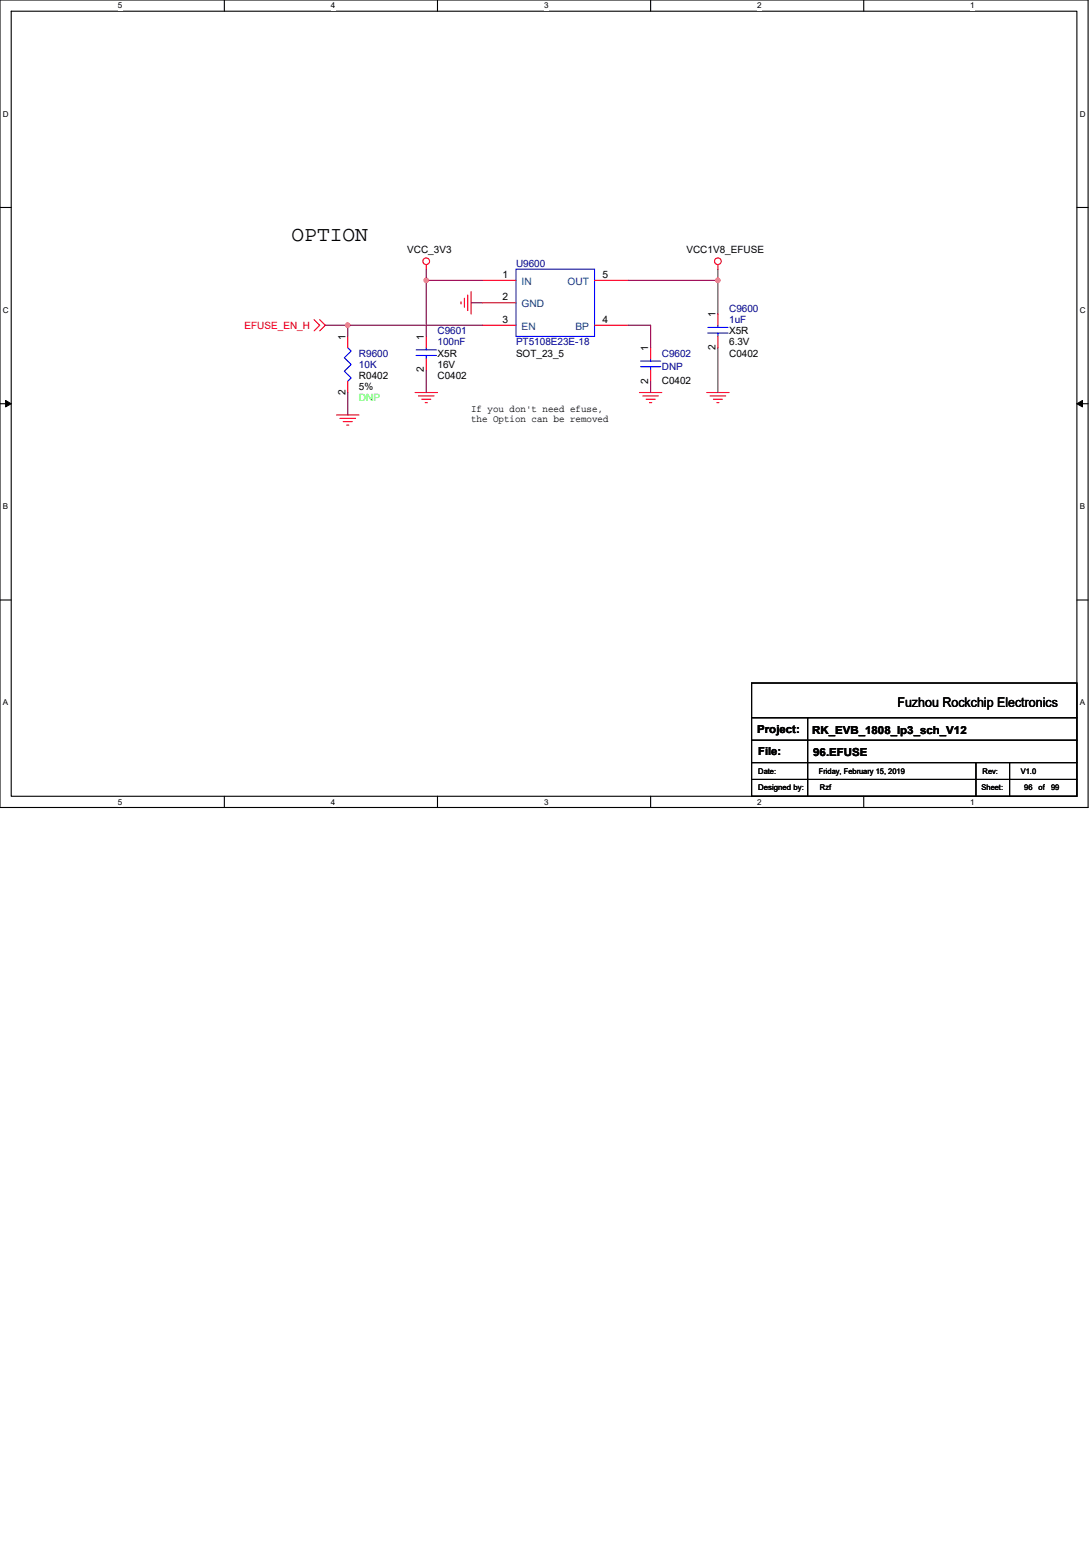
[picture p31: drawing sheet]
<svg xmlns="http://www.w3.org/2000/svg" width="210mm" height="297mm" viewBox="0 0 210 297" stroke-linecap="round" stroke-linejoin="round" font-family="sans-serif">
<defs><g id="words">
<text font-size="4.1" x="56.1" y="46.4">OPTION</text>
<text font-size="2.6" x="172.7" y="136.2">Fuzhou Rockchip Electronics</text>
<g font-size="2.1">
<text x="145.7" y="141">Project:</text>
<text x="156.3" y="141.2">RK_EVB_1808_lp3_sch_V12</text>
<text x="145.9" y="145.4">File:</text>
<text x="156.5" y="145.6">96.EFUSE</text>
</g>
<g font-size="1.9">
<text x="78.4" y="48.8">VCC_3V3</text>
<text x="96.7" y="53.5">1</text>
<text x="115.9" y="53.5">5</text>
<text x="132.1" y="48.8">VCC1V8_EFUSE</text>
<text x="96.7" y="57.8">2</text>
<text x="66.5" y="65.4" transform="rotate(-90 66.5 65.4)">1</text>
<text x="81.6" y="65.4" transform="rotate(-90 81.6 65.4)">1</text>
<text x="96.7" y="62.2">3</text>
<text x="115.9" y="62.2">4</text>
<text x="137.7" y="61.1" transform="rotate(-90 137.7 61.1)">1</text>
<text x="140.3" y="64.3">X5R</text>
<text x="81.6" y="71.7" transform="rotate(-90 81.6 71.7)">2</text>
<text x="84.2" y="68.6">X5R</text>
<text x="84.2" y="70.8">16V</text>
<text x="99.3" y="68.6">SOT_23_5</text>
<text x="124.8" y="67.6" transform="rotate(-90 124.8 67.6)">1</text>
<text x="137.7" y="67.4" transform="rotate(-90 137.7 67.4)">2</text>
<text x="140.3" y="68.6">C0402</text>
<text x="140.3" y="66.5">6.3V</text>
<text x="66.5" y="76" transform="rotate(-90 66.5 76)">2</text>
<text x="69.1" y="73">R0402</text>
<text x="69.1" y="75.1">5%</text>
<text x="84.2" y="73">C0402</text>
<text x="124.8" y="73.9" transform="rotate(-90 124.8 73.9)">2</text>
<text x="127.4" y="73.8">C0402</text>
<text x="90.7" y="79.3">If you don't need efuse,</text>
<text x="90.7" y="81.2">the Option can be removed</text>
</g>
<g font-size="1.9" fill="#000080">
<text x="99.3" y="51.4">U9600</text>
<text x="84.2" y="64.3">C9601</text>
<text x="140.3" y="60">C9600</text>
<text x="140.3" y="62.2">1uF</text>
<text x="69.1" y="68.6">R9600</text>
<text x="69.1" y="70.8">10K</text>
<text x="84.2" y="66.5">100nF</text>
<text x="99.3" y="66.5">PT5108E23E-18</text>
<text x="127.4" y="68.6">C9602</text>
<text x="127.4" y="71.2">DNP</text>
</g>
<g font-size="1.9" fill="#004080">
<text x="100.4" y="54.9">IN</text>
<text x="100.4" y="59.2">GND</text>
<text x="109.2" y="54.9">OUT</text>
<text x="100.4" y="63.5">EN</text>
<text x="110.8" y="63.5">BP</text>
</g>
<text font-size="1.9" fill="#f00" x="47.1" y="63.2">EFUSE_EN_H</text>
<text font-size="1.9" fill="#0f0" x="69.1" y="77.3">DNP</text>
<g font-size="1.6">
<text x="22.7" y="1.6">5</text>
<text x="63.7" y="1.6">4</text>
<text x="104.7" y="1.6">3</text>
<text x="145.7" y="1.6">2</text>
<text x="186.8" y="1.6">1</text>
<text x=".6" y="22.4">D</text>
<text x="207.8" y="22.4">D</text>
<text x=".6" y="60.2">C</text>
<text x="207.8" y="60.2">C</text>
<text x=".6" y="98">B</text>
<text x="207.8" y="98">B</text>
<text x=".6" y="135.8">A</text>
<text x="207.8" y="135.8">A</text>
<text x="22.7" y="154.9">5</text>
<text x="63.7" y="154.9">4</text>
<text x="104.7" y="154.9">3</text>
<text x="145.7" y="154.9">2</text>
<text x="186.8" y="154.9">1</text>
</g>
<g font-size="1.5">
<text x="145.9" y="149">Date:</text>
<text x="157.6" y="149">Friday, February 15, 2019</text>
<text x="189.1" y="149">Rev:</text>
<text x="196.5" y="149">V1.0</text>
<text x="145.9" y="152.1">Designed by:</text>
<text x="157.8" y="152.1">Rzf</text>
<text x="188.9" y="152.1">Sheet:</text>
<text x="197.1" y="152.1">96</text>
<text x="199.9" y="152.1">of</text>
<text x="202.3" y="152.1">99</text>
</g>
</g></defs>
<path d="M0 0h209.4v155.4h-209.4zM2.2 2.2h205.1v151.1h-205.1z" fill="none" stroke="#000" stroke-width=".21"/>
<g fill="#fff">
<path d="M22.7 .2h.8v1.7h-.8z"/>
<path d="M22.7 153.5h.8v1.7h-.8z"/>
</g>
<path d="M43.2 0v2.2M43.2 153.3v2.1" fill="none" stroke="#000" stroke-width=".21"/>
<g fill="#fff">
<path d="M63.7 .2h.9v1.7h-.9z"/>
<path d="M63.7 153.5h.9v1.7h-.9z"/>
</g>
<path d="M84.2 0v2.2M84.2 153.3v2.1" fill="none" stroke="#000" stroke-width=".21"/>
<g fill="#fff">
<path d="M104.7 .2h.9v1.7h-.9z"/>
<path d="M104.7 153.5h.9v1.7h-.9z"/>
</g>
<path d="M125.2 0v2.2M125.2 153.3v2.1" fill="none" stroke="#000" stroke-width=".21"/>
<g fill="#fff">
<path d="M145.7 .2h.9v1.7h-.9z"/>
<path d="M145.7 153.5h.9v1.7h-.9z"/>
</g>
<path d="M166.2 0v2.2M166.2 153.3v2.1" fill="none" stroke="#000" stroke-width=".21"/>
<g fill="#fff">
<path d="M186.8 .2h.8v1.7h-.8z"/>
<path d="M186.8 153.5h.8v1.7h-.8z"/>
<path d="M.6 21h1.1v1.8h-1.1z"/>
<path d="M207.8 21h1.1v1.8h-1.1z"/>
<path d="M.6 58.8h1.1v1.8h-1.1z"/>
<path d="M207.8 58.8h1.1v1.8h-1.1z"/>
</g>
<path d="M0 39.9h2.2M207.3 39.9h2.1" fill="none" stroke="#000" stroke-width=".21"/>
<g fill="#fff">
<path d="M.6 96.6h1v1.7h-1z"/>
<path d="M207.8 96.6h1.1v1.7h-1.1z"/>
</g>
<path d="M0 77.7h2.2M207.3 77.7h2.1" fill="none" stroke="#000" stroke-width=".21"/>
<path d="M1.1 77.1l1.1 .6-1.1 .6zM207.3 77.7l1-.6v1.2z" fill="#000" stroke="#000" stroke-width=".19"/>
<g fill="#fff">
<path d="M.6 134.4h1v1.7h-1z"/>
<path d="M207.8 134.4h1.1v1.7h-1.1z"/>
</g>
<path d="M0 115.5h2.2M207.3 115.5h2.1M144.7 138.2h62.6M144.7 131.5h62.6v21.8h-62.6zM155.4 138.2v15.1M144.7 142.5h62.6M144.7 146.8h62.6M144.7 150.1h62.6M187.8 146.8v6.5M194.3 146.8v6.5" fill="none" stroke="#000" stroke-width=".21"/>
<g fill="none" stroke="#f00" stroke-width=".21">
<path d="M82 50.9v.9M88.7 58.1v.4M89.4 57.4v1.8M90 56.8v3M90.7 56.1v4.4M92.8 54h6.5M92.8 58.3h6.5M114.4 54h6.5M138.2 50.9v.9M60.5 61.5l1 1.1-1 1.1M61.5 61.5l1.1 1.1-1.1 1.1M64.8 79.9h4.3"/>
<path d="M66.9 64.8v2.1M66.9 73.4v2.2M79.9 75.6h4.3M80.5 76.2h3M81.2 76.9h1.7M81.8 77.5h.5M82 64.8v2.1M82 69.1v2.1M92.8 62.6h6.5M114.4 62.6h6.5M123.1 75.6h4.3M123.7 76.2h3"/>
<path d="M124.4 76.9h1.7M125 77.5h.4M125.2 66.9v2.2M125.2 71.2v2.2M136 75.6h4.3M136.7 76.2h3M137.3 76.9h1.7M138 77.5h.4M138.2 60.5v2.1M138.2 64.8v2.1M65.4 80.5h3M66.1 81.2h1.7"/>
<path d="M66.7 81.8h.4"/>
<circle cx="82" cy="50.3" r=".64"/>
<circle cx="138.2" cy="50.3" r=".64"/>
</g>
<g fill="none" stroke="#00f" stroke-width=".21">
<path d="M99.3 51.8h15.1v13h-15.1zM66.9 66.9l.7 .7-1.3 1.3 1.3 1.3-1.3 1.3 1.3 1.2-.7 .7M80.1 68.4h3.9M80.1 67.4h3.9M82 66.9v.5M82 68.4v.7M123.3 70.6h3.9M123.3 69.5h3.9M125.2 69.1v.4M125.2 70.6v.6M136.2 64.1h3.9M136.2 63h3.9"/>
<path d="M138.2 62.6v.4M138.2 64.1v.7"/>
</g>
<g fill="none" stroke="#800040" stroke-width=".21">
<path d="M82 54v10.8M82 54h10.8M82 51.8v2.2M90.7 58.3h2.1M120.9 54h17.3v6.5M138.2 51.8v2.2M62.6 62.6h4.3M66.9 75.6v4.3M82 71.2v4.4M92.8 62.6h-25.9v2.2M120.9 62.6h4.3v4.3M125.2 73.4v2.2"/>
<path d="M138.2 66.9v8.7"/>
</g>
<g fill="#f0f" stroke="#f0f" stroke-width=".21">
<circle cx="82" cy="54" r=".42"/>
<circle cx="138.2" cy="54" r=".42"/>
<circle cx="66.9" cy="62.6" r=".42"/>
</g>
<use href="#words"/>
</svg>
